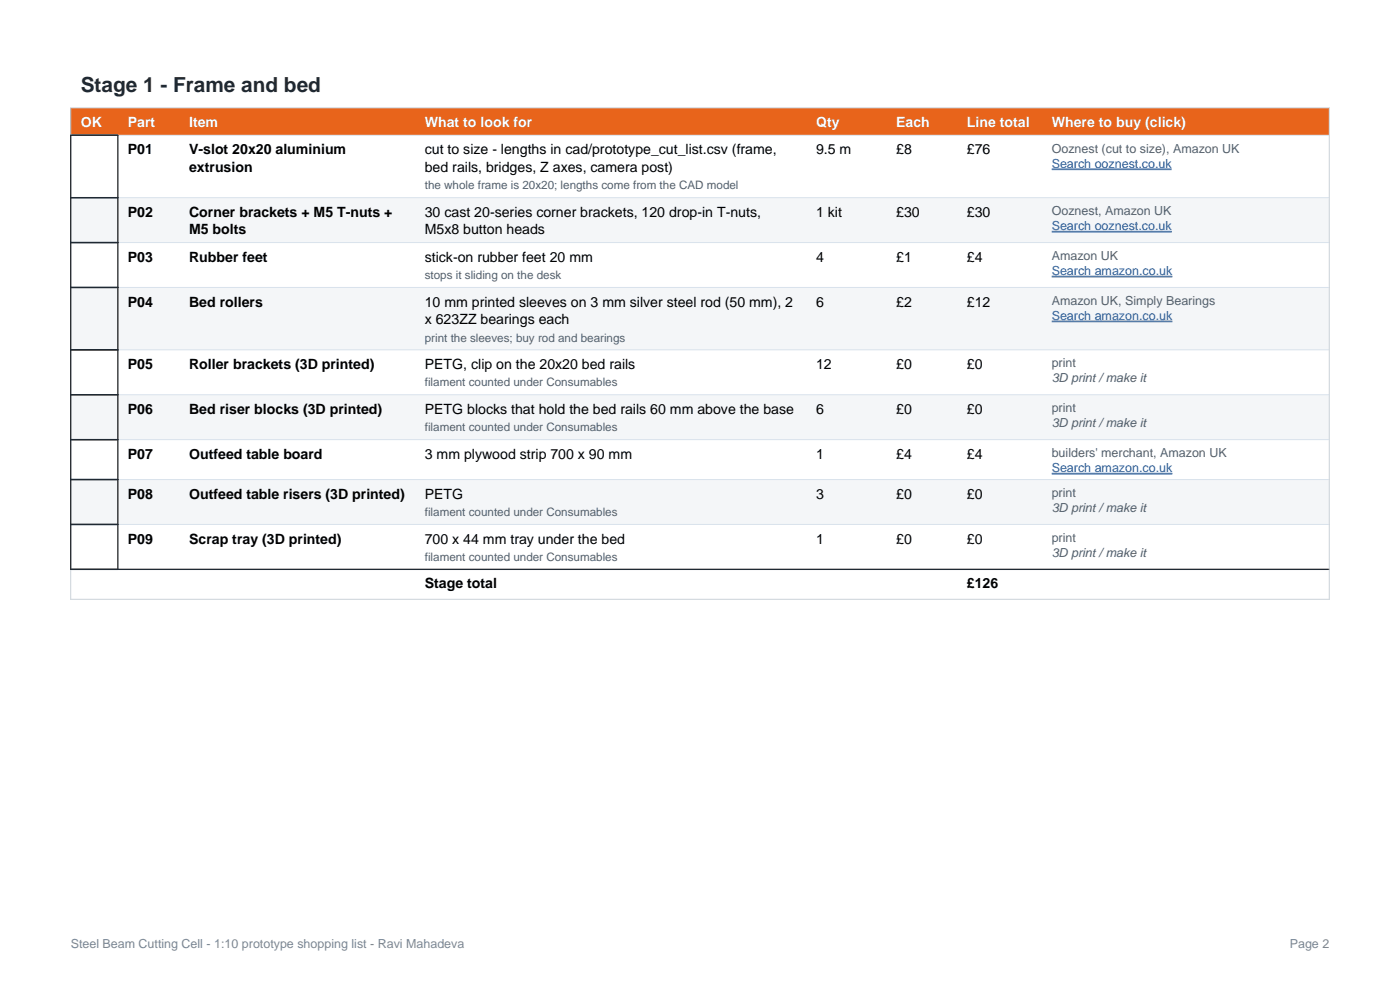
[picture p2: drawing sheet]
<svg xmlns="http://www.w3.org/2000/svg" width="297mm" height="210mm" viewBox="0 0 297 210" stroke-linecap="round" stroke-linejoin="round" font-family="sans-serif">
<defs><g id="words">
<text font-size="4.4" fill="#1f2933" x="17.1" y="19.5">Stage 1 - Frame and bed</text>
<g font-size="3" fill="#fff">
<text x="17.1" y="26.9">OK</text>
<text x="27.1" y="26.9">Part</text>
<text x="40.1" y="26.9">Item</text>
<text x="90.1" y="26.9">What to look for</text>
<text x="173.1" y="26.9">Qty</text>
<text x="190.1" y="26.9">Each</text>
<text x="205.1" y="26.9">Line total</text>
<text x="223.1" y="26.9">Where to buy (click)</text>
</g>
<g font-size="3">
<text x="27.1" y="32.8">P01</text>
<text x="40.1" y="32.8">V-slot 20x20 aluminium</text>
<text x="90.1" y="32.8">cut to size - lengths in cad/prototype_cut_list.csv (frame,</text>
<text x="173.1" y="32.8">9.5 m</text>
<text x="190.1" y="32.8">£8</text>
<text x="205.1" y="32.8">£76</text>
<text x="40.1" y="36.5">extrusion</text>
<text x="90.1" y="36.5">bed rails, bridges, Z axes, camera post)</text>
<text x="27.1" y="46">P02</text>
<text x="40.1" y="46">Corner brackets + M5 T-nuts +</text>
<text x="90.1" y="46">30 cast 20-series corner brackets, 120 drop-in T-nuts,</text>
<text x="173.1" y="46">1 kit</text>
<text x="190.1" y="46">£30</text>
<text x="205.1" y="46">£30</text>
<text x="40.1" y="49.7">M5 bolts</text>
<text x="90.1" y="49.7">M5x8 button heads</text>
<text x="27.1" y="55.5">P03</text>
<text x="40.1" y="55.5">Rubber feet</text>
<text x="90.1" y="55.5">stick-on rubber feet 20 mm</text>
<text x="173.1" y="55.5">4</text>
<text x="190.1" y="55.5">£1</text>
<text x="205.1" y="55.5">£4</text>
<text x="27.1" y="65">P04</text>
<text x="40.1" y="65">Bed rollers</text>
<text x="90.1" y="65">10 mm printed sleeves on 3 mm silver steel rod (50 mm), 2</text>
<text x="173.1" y="65">6</text>
<text x="190.1" y="65">£2</text>
<text x="205.1" y="65">£12</text>
<text x="90.1" y="68.7">x 623ZZ bearings each</text>
<text x="27.1" y="78.3">P05</text>
<text x="40.1" y="78.3">Roller brackets (3D printed)</text>
<text x="90.1" y="78.3">PETG, clip on the 20x20 bed rails</text>
<text x="173.1" y="78.3">12</text>
<text x="190.1" y="78.3">£0</text>
<text x="205.1" y="78.3">£0</text>
<text x="27.1" y="87.8">P06</text>
<text x="40.1" y="87.8">Bed riser blocks (3D printed)</text>
<text x="90.1" y="87.8">PETG blocks that hold the bed rails 60 mm above the base</text>
<text x="173.1" y="87.8">6</text>
<text x="190.1" y="87.8">£0</text>
<text x="205.1" y="87.8">£0</text>
<text x="27.1" y="97.3">P07</text>
<text x="40.1" y="97.3">Outfeed table board</text>
<text x="90.1" y="97.3">3 mm plywood strip 700 x 90 mm</text>
<text x="173.1" y="97.3">1</text>
<text x="190.1" y="97.3">£4</text>
<text x="205.1" y="97.3">£4</text>
<text x="27.1" y="105.8">P08</text>
<text x="40.1" y="105.8">Outfeed table risers (3D printed)</text>
<text x="90.1" y="105.8">PETG</text>
<text x="173.1" y="105.8">3</text>
<text x="190.1" y="105.8">£0</text>
<text x="205.1" y="105.8">£0</text>
<text x="27.1" y="115.3">P09</text>
<text x="40.1" y="115.3">Scrap tray (3D printed)</text>
<text x="90.1" y="115.3">700 x 44 mm tray under the bed</text>
<text x="173.1" y="115.3">1</text>
<text x="190.1" y="115.3">£0</text>
<text x="205.1" y="115.3">£0</text>
<text x="90.1" y="124.8">Stage total</text>
<text x="205.1" y="124.8">£126</text>
</g>
<g font-size="2.6" fill="#52606d">
<text x="223.1" y="32.4">Ooznest (cut to size), Amazon UK</text>
<text x="223.1" y="45.6">Ooznest, Amazon UK</text>
<text x="223.1" y="55.2">Amazon UK</text>
<text x="223.1" y="64.7">Amazon UK, Simply Bearings</text>
<text x="223.1" y="77.9">print</text>
<text x="223.1" y="81.1">3D print / make it</text>
<text x="223.1" y="87.4">print</text>
<text x="223.1" y="90.6">3D print / make it</text>
<text x="223.1" y="97">builders' merchant, Amazon UK</text>
<text x="223.1" y="105.4">print</text>
<text x="223.1" y="108.6">3D print / make it</text>
<text x="223.1" y="115">print</text>
<text x="223.1" y="118.1">3D print / make it</text>
</g>
<g font-size="2.6" fill="#1a5fb4">
<text x="223.1" y="35.6">Search ooznest.co.uk</text>
<text x="223.1" y="48.8">Search ooznest.co.uk</text>
<text x="223.1" y="58.3">Search amazon.co.uk</text>
<text x="223.1" y="67.9">Search amazon.co.uk</text>
<text x="223.1" y="100.1">Search amazon.co.uk</text>
</g>
<g font-size="2.6" fill="#7b8794">
<text x="15" y="201">Steel Beam Cutting Cell - 1:10 prototype shopping list - Ravi Mahadeva</text>
<text x="273.6" y="201">Page 2</text>
</g>
<g font-size="2.5" fill="#52606d">
<text x="90.1" y="40.2">the whole frame is 20x20; lengths come from the CAD model</text>
<text x="90.1" y="59.2">stops it sliding on the desk</text>
<text x="90.1" y="72.4">print the sleeves; buy rod and bearings</text>
<text x="90.1" y="82">filament counted under Consumables</text>
<text x="90.1" y="91.5">filament counted under Consumables</text>
<text x="90.1" y="109.5">filament counted under Consumables</text>
<text x="90.1" y="119">filament counted under Consumables</text>
</g>
</g></defs>
<path d="M15 22.9h267v5.8h-267z" fill-rule="evenodd" fill="#e8641b"/>
<path d="M15 28.7h267v13.2h-267z" fill-rule="evenodd" fill="#fff"/>
<path d="M15 41.9h267v9.6h-267z" fill-rule="evenodd" fill="#f4f6f8"/>
<path d="M15 51.5h267v9.5h-267z" fill-rule="evenodd" fill="#fff"/>
<path d="M15 61h267v13.2h-267z" fill-rule="evenodd" fill="#f4f6f8"/>
<path d="M15 74.2h267v9.5h-267z" fill-rule="evenodd" fill="#fff"/>
<path d="M15 83.7h267v9.6h-267z" fill-rule="evenodd" fill="#f4f6f8"/>
<path d="M15 93.3h267v8.4h-267z" fill-rule="evenodd" fill="#fff"/>
<path d="M15 101.7h267v9.5h-267z" fill-rule="evenodd" fill="#f4f6f8"/>
<path d="M15 111.2h267v9.6h-267z" fill-rule="evenodd" fill="#fff"/>
<path d="M223.1 35.9h25.5M223.1 49.1h25.5M223.1 58.7h25.6M223.1 68.2h25.6M223.1 100.5h25.6" fill="none" stroke="#1a5fb4" stroke-width=".35"/>
<path d="M15 28.7h267M15 41.9h267M15 51.5h267M15 61h267M15 74.2h267M15 83.7h267M15 93.3h267M15 101.7h267M15 111.2h267M15 120.8h267" fill="none" stroke="#d9e2ec" stroke-width=".21"/>
<path d="M15 41.9h10M15 51.5h10M15 61h10M15 74.2h10M15 83.7h10M15 93.3h10M15 101.7h10M15 111.2h10M25 120.8v-92.1h-10v92.1h267" fill="none" stroke="#1f2933" stroke-width=".28"/>
<path d="M15 22.9h267v104.2h-267z" fill="none" stroke="#cbd2d9" stroke-width=".21"/>
<use href="#words"/>
</svg>
